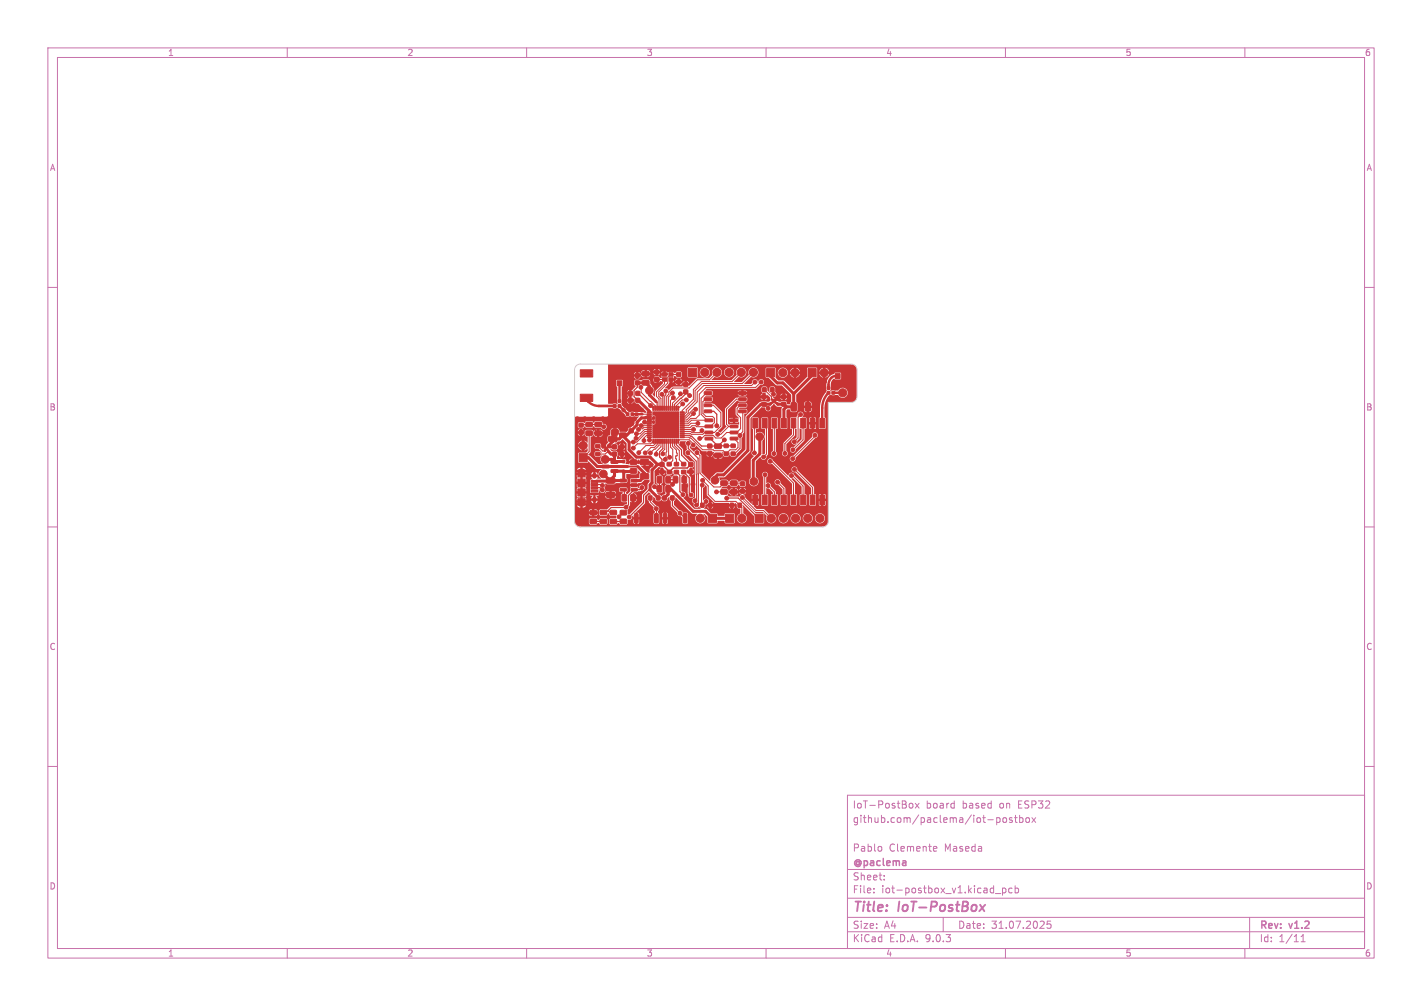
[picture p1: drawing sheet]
<svg xmlns="http://www.w3.org/2000/svg" width="297mm" height="210mm" viewBox="0 0 297 210" stroke-linecap="round" stroke-linejoin="round" font-family="sans-serif">
<defs><g id="words">
<g font-size="2.8" fill="#c872ab">
<text x="178" y="190.9">Title:</text>
<text x="187.7" y="190.9">IoT-PostBox</text>
</g>
<g font-size="2.1" fill="#c872ab">
<text x="178" y="172">github.com/paclema/iot-postbox</text>
<text x="178" y="169">IoT-PostBox</text>
<text x="193.4" y="169">board</text>
<text x="201" y="169">based</text>
<text x="208.9" y="169">on</text>
<text x="212.9" y="169">ESP32</text>
<text x="178" y="178">Pablo</text>
<text x="185.7" y="178">Clemente</text>
<text x="197.3" y="178">Maseda</text>
<text x="178" y="184">Sheet:</text>
<text x="178" y="181.2">@paclema</text>
<text x="178" y="186.7">File:</text>
<text x="184.1" y="186.7">iot-postbox_v1.kicad_pcb</text>
<text x="178" y="196.9">KiCad</text>
<text x="178" y="194.1">Size:</text>
<text x="184.7" y="194.1">A4</text>
<text x="185.7" y="196.9">E.D.A.</text>
<text x="193.3" y="196.9">9.0.3</text>
<text x="200" y="194.1">Date:</text>
<text x="207" y="194.1">31.07.2025</text>
<text x="263" y="194.3">Rev:</text>
<text x="263" y="196.9">Id:</text>
<text x="267.1" y="196.9">1/11</text>
<text x="269.4" y="194.3">v1.2</text>
</g>
<g font-size="1.8" fill="#c872ab">
<text x="35" y="11.9">1</text>
<text x="85" y="11.9">2</text>
<text x="135" y="11.9">3</text>
<text x="185" y="11.9">4</text>
<text x="235" y="11.9">5</text>
<text x="285" y="11.9">6</text>
<text x="10.3" y="35.9">A</text>
<text x="285.4" y="35.9">A</text>
<text x="10.3" y="85.9">B</text>
<text x="285.3" y="85.9">B</text>
<text x="10.3" y="135.9">C</text>
<text x="285.3" y="135.9">C</text>
<text x="10.3" y="185.9">D</text>
<text x="285.3" y="185.9">D</text>
<text x="35" y="199.9">1</text>
<text x="85" y="199.9">2</text>
<text x="135" y="199.9">3</text>
<text x="185" y="199.9">4</text>
<text x="235" y="199.9">5</text>
<text x="285" y="199.9">6</text>
</g>
</g></defs>
<g fill="none" stroke="#c872ab" stroke-width=".21">
<path d="M10 10h277v190h-277zM12 12h273v186h-273zM60 10v2M110 10v2M160 10v2M210 10v2M260 10v2M10 60h2M285 60h2M10 110h2M285 110h2M10 160h2"/>
<path d="M177 166h108v32h-108zM183.9 176.7l.3 .3v.4l-.3 .3M190.2 167.7l.3 .1 .2 .2-.1 .6-.4 .1M191.2 167.7l.8 1M192 167.7l-.8 1M195.2 176.7l.4 .1 .1 .3-.7 .1M195.6 177.6l-.4 .1M208.2 170.8l.4-.1 .3 .3-.2 .6h-.5M209.6 170.8l.4-.1 .2 .3v.4l-.2 .3-.4-.1-.1-.2zM211.4 170.8l-.4-.1-.2 .2 .1 .2 .5 .2v.3h-.6M211.9 170.7h.6M212.1 170.2v1.3l.4 .2"/>
<path d="M213 170.8l.4-.1 .3 .3-.2 .6h-.5M213 170.2v1.5M214.4 170.8l.3-.1 .3 .3v.4l-.3 .3-.3-.1-.2-.2zM215.5 170.7l.8 1M216.3 170.7l-.8 1M285 160h2M60 198v2M110 198v2M160 198v2M177 194.5h108M177 191.5h108M177 187.5h108"/>
<path d="M177 181.5h108M182.5 186.3v.1M182.5 185.5v.1M184.7 183.6v.1M184.7 182.8v.1M197 191.5v3M207.9 186.5h1.1M209.4 185.4v1.5M209.4 185.5l.4-.1 .3 .3-.1 .6h-.6M210 198v2M211.4 185.5l-.4-.1-.3 .3 .1 .6h.6M212 185.5l.5-.1 .2 .3-.1 .6h-.6"/>
<path d="M212 184.9v1.5M219.5 192.3h-.8v.7l.2-.1h.5l.1 .3v.5l-.3 .1-.5-.1M260 198v2M261 191.5v6.5M271.7 196.6h.9M271.7 195.5l.5-.4v1.5"/>
</g>
<path d="M204.7 188.9l.9 1.3M205.8 188.9l-1.3 1.3" fill="none" stroke="#c872ab" stroke-width=".4"/>
<g fill="#c83434" stroke="#c83434" stroke-width=".21">
<path d="M150.6 102.2h1.2l.1 .2v.6l-.2 .2h-1l-.2-.3z"/>
<path d="M150.6 100.4h1.2l.1 .2v.6l-.2 .2h-1l-.2-.3z"/>
<path d="M161 80.9h.6v.9h-.6z"/>
<path d="M159.3 80.9h.7v.9h-.7z"/>
<path d="M123.5 100.3h1.3v.4h-1.3z"/>
<path d="M123.5 101h1.3v.4h-1.3z"/>
<path d="M123.5 101.6h1.3v.4h-1.3z"/>
<path d="M123.5 102.3h1.3v.4h-1.3z"/>
<path d="M123.5 102.9h1.3v.4h-1.3z"/>
<path d="M120.7 98.3h1.5v1.2h-1.5z"/>
<path d="M120.7 100.1h1.5v1.5h-1.5z"/>
<path d="M120.7 102.1h1.5v1.5h-1.5z"/>
<path d="M120.7 104.1h1.5v1.2h-1.5z"/>
<path d="M152.7 92.7h.8v.7h-.8z"/>
<path d="M152.7 94.4h.8v.7h-.8z"/>
<path d="M151.6 107.4h1.6v1.7h-1.6z"/>
<path d="M135.2 86h.8v.1l-.8 .1z"/>
<path d="M135.2 86.4h.8v.1l-.8 .1z"/>
<path d="M135.2 86.8h.8v.1l-.8 .1z"/>
<path d="M135.2 87.2h.8v.1l-.8 .1z"/>
<path d="M135.2 87.6h.8v.1l-.8 .1z"/>
<path d="M135.2 88h.8v.1l-.8 .1z"/>
<path d="M135.2 88.4h.8v.1l-.8 .1z"/>
<path d="M135.2 88.8h.8v.1l-.8 .1z"/>
<path d="M135.2 89.2h.8v.1l-.8 .1z"/>
<path d="M135.2 89.6h.8v.1l-.8 .1z"/>
<path d="M135.2 90h.8v.1l-.8 .1z"/>
<path d="M135.2 90.4h.8v.1l-.8 .1z"/>
<path d="M135.2 90.8h.8v.1l-.8 .1z"/>
<path d="M135.2 91.2h.8v.1l-.8 .1z"/>
<path d="M136.4 91.7h.2l-.1 .8h-.2z"/>
<path d="M136.8 91.7h.2l-.1 .8h-.2z"/>
<path d="M137.2 91.7h.2l-.1 .8h-.2z"/>
<path d="M137.6 91.7h.2l-.1 .8h-.2z"/>
<path d="M138 91.7h.2l-.1 .8h-.2z"/>
<path d="M138.4 91.7h.2l-.1 .8h-.2z"/>
<path d="M138.8 91.7h.2l-.1 .8h-.2z"/>
<path d="M139.2 91.7h.2l-.1 .8h-.2z"/>
<path d="M139.6 91.7h.2l-.1 .8h-.2z"/>
<path d="M140 91.7h.2l-.1 .8h-.2z"/>
<path d="M140.4 91.7h.2l-.1 .8h-.2z"/>
<path d="M140.8 91.7h.2l-.1 .8h-.2z"/>
<path d="M141.2 91.7h.2l-.1 .8h-.2z"/>
<path d="M141.6 91.7h.2l-.1 .8h-.2z"/>
<path d="M142.1 91.2h.8v.1l-.8 .1z"/>
<path d="M142.1 90.8h.8v.1l-.8 .1z"/>
<path d="M142.1 90.4h.8v.1l-.8 .1z"/>
<path d="M142.1 90h.8v.1l-.8 .1z"/>
<path d="M142.1 89.6h.8v.1l-.8 .1z"/>
<path d="M142.1 89.2h.8v.1l-.8 .1z"/>
<path d="M142.1 88.8h.8v.1l-.8 .1z"/>
<path d="M142.1 88.4h.8v.1l-.8 .1z"/>
<path d="M142.1 88h.8v.1l-.8 .1z"/>
<path d="M142.1 87.6h.8v.1l-.8 .1z"/>
<path d="M142.1 87.2h.8v.1l-.8 .1z"/>
<path d="M142.1 86.8h.8v.1l-.8 .1z"/>
<path d="M142.1 86.4h.8v.1l-.8 .1z"/>
<path d="M142.1 86h.8v.1l-.8 .1z"/>
<path d="M141.6 84.8l.2 .1-.1 .8-.2-.1z"/>
<path d="M141.2 84.8l.2 .1-.1 .8-.2-.1z"/>
<path d="M140.8 84.8l.2 .1-.1 .8-.2-.1z"/>
<path d="M140.4 84.8l.2 .1-.1 .8-.2-.1z"/>
<path d="M140 84.8l.2 .1-.1 .8-.2-.1z"/>
<path d="M139.6 84.8l.2 .1-.1 .8-.2-.1z"/>
<path d="M139.2 84.8l.2 .1-.1 .8-.2-.1z"/>
<path d="M138.8 84.8l.2 .1-.1 .8-.2-.1z"/>
<path d="M138.4 84.8l.2 .1-.1 .8-.2-.1z"/>
<path d="M138 84.8l.2 .1-.1 .8-.2-.1z"/>
<path d="M137.6 84.8l.2 .1-.1 .8-.2-.1z"/>
<path d="M137.2 84.8l.2 .1-.1 .8-.2-.1z"/>
<path d="M136.8 84.8l.2 .1-.1 .8-.2-.1z"/>
<path d="M136.4 84.8l.2 .1-.1 .8-.2-.1z"/>
<path d="M137 86.6h4.1v4.1h-4.1z"/>
<path d="M124.3 88.2l1.2-.1 .1 .2v.7l-.2 .1h-1l-.2-.2z"/>
<path d="M124.3 90l1.2-.1 .1 .3v.6l-.2 .1h-1l-.2-.2z"/>
<path d="M157.2 103.4h1v2h-1z"/>
<path d="M159.2 103.4h1v2h-1z"/>
<path d="M161.2 103.4h1v2h-1z"/>
<path d="M163.2 103.4h1v2h-1z"/>
<path d="M165.2 103.4h1v2h-1z"/>
<path d="M167.2 103.4h1v2h-1z"/>
<path d="M169.2 103.4h1v2h-1z"/>
<path d="M171.2 103.4h1v2h-1z"/>
<path d="M171.2 87.4h1v2h-1z"/>
<path d="M169.2 87.4h1v2h-1z"/>
<path d="M167.2 87.4h1v2h-1z"/>
<path d="M165.2 87.4h1v2h-1z"/>
<path d="M163.2 87.4h1v2h-1z"/>
<path d="M161.2 87.4h1v2h-1z"/>
<path d="M159.2 87.4h1v2h-1z"/>
<path d="M157.2 87.4h1v2h-1z"/>
<path d="M147.8 92.7h.9v.8h-.9z"/>
<path d="M147.8 94.3h.9v.7h-.9z"/>
<path d="M137.9 96.6h.8v.7h-.8z"/>
<path d="M137.9 98.1h.8v.8h-.8z"/>
<path d="M128 94.4h.7v.8h-.7z"/>
<path d="M129.5 94.4h.8v.8h-.8z"/>
<path d="M157.7 107.4h1.7v1.7h-1.7z"/>
<path d="M132.8 83.2h.8v.8h-.8z"/>
<path d="M131.3 83.2h.7v.8h-.7z"/>
<path d="M131.8 102l1.2-.1 .1 .5-1.2 .1z"/>
<path d="M131.8 101h1.2l.1 .5-1.2 .1z"/>
<path d="M131.8 100.1l1.2-.1 .1 .5-1.2 .1z"/>
<path d="M129.6 100.1l1.1-.1 .1 .5-1.2 .1z"/>
<path d="M129.6 102l1.1-.1 .1 .5-1.2 .1z"/>
<path d="M140.9 96.6h.8v.6h-.8z"/>
<path d="M140.9 98.2h.8v.7h-.8z"/>
<path d="M165.3 84.1l.8-.1 .2 .2v1.4l-.1 .2h-.7l-.3-.1z"/>
<path d="M168.2 84.1l.8-.1 .3 .2v1.4l-.2 .2h-.7l-.2-.1z"/>
<path d="M130 103.3l.7-.1 .2 .2v1l-.1 .2h-.7l-.2-.1z"/>
<path d="M131.8 103.3l.7-.1 .2 .2v1l-.1 .2h-.6l-.3-.1z"/>
<path d="M160.1 77h1.7v1.7h-1.7z"/>
<path d="M129.6 106.6l1.1-.1 .2 .3v.6l-.3 .1h-.9l-.2-.2z"/>
<path d="M129.6 108.4l1.1-.1 .2 .3v.6l-.3 .2-.9-.1-.2-.2z"/>
<path d="M159.2 84h.8v.8h-.8z"/>
<path d="M159.2 82.5h.8v.7h-.8z"/>
<path d="M133.8 98.9h1.6l.1 .2v.7l-.2 .2h-1.4l-.2-.2z"/>
<path d="M133.8 96l1.6-.1 .1 .3v.7l-.2 .2-1.4-.1-.2-.2z"/>
<path d="M129.5 90.4h1.2l.1 .2v.6l-.2 .2-1.1-.1-.1-.2z"/>
<path d="M129.5 88.5h1.2l.1 .2v.6l-.2 .2-1.1-.1-.1-.2z"/>
<path d="M154.3 85.6h1.5l.1 .5-1.5 .1z"/>
<path d="M154.3 84.3h1.5l.1 .5-1.5 .1z"/>
<path d="M154.3 83.1l1.5-.1 .1 .5-1.5 .1z"/>
<path d="M154.3 81.8h1.5l.1 .5h-1.5z"/>
<path d="M147.1 81.8h1.5l.1 .5h-1.5z"/>
<path d="M147.1 83.1l1.5-.1 .1 .5-1.5 .1z"/>
<path d="M147.1 84.3h1.5l.1 .5-1.5 .1z"/>
<path d="M147.1 85.6h1.5l.1 .5-1.5 .1z"/>
<path d="M130.9 86.2h.4v.5h-.4z"/>
<path d="M131.8 86.2h.5v.5h-.5z"/>
<path d="M147.9 107.4h1.8v1.7h-1.8z"/>
<path d="M121.2 82.3h2.6v1.5h-2.6z"/>
<path d="M121.2 77.2h2.6v1.5h-2.6z"/>
<path d="M120.9 94.7h1.7v1.7h-1.7z"/>
<path d="M127.2 91.1h1.5l.2 .2v.8l-.3 .1h-1.4l-.1-.2z"/>
<path d="M127.2 88.2l1.5-.1 .2 .3v.7l-.3 .2-1.4-.1-.1-.2z"/>
<path d="M142.8 81.4h.8v.8h-.8z"/>
<path d="M142.8 79.9h.8v.7h-.8z"/>
<path d="M131.7 97.9l1.2-.1 .1 .2v.7l-.2 .1h-1l-.2-.2z"/>
<path d="M131.7 96h1.2l.1 .2v.6l-.2 .2h-1l-.2-.3z"/>
<path d="M151.3 92.7h.8v.7h-.8z"/>
<path d="M151.3 94.4h.8v.7h-.8z"/>
<path d="M127.7 98.1h1.3l.1 .4-1.4 .1z"/>
<path d="M127.7 96.2h1.3l.1 .4-1.4 .1z"/>
<path d="M125.8 97.1h1.3l.1 .5-1.4 .1z"/>
<path d="M139.1 101.4h.7l.2 .1 .1 1-.2 .2-.6 .1-.2-.2z"/>
<path d="M137.3 101.4h.7l.2 .1v1l-.1 .2-.6 .1-.3-.2z"/>
<path d="M121 88.4h.8v.7h-.8z"/>
<path d="M121 89.9h.8v.8h-.8z"/>
<path d="M146.4 105.1h.6v.8h-.6z"/>
<path d="M148 105.1h.7v.8h-.7z"/>
<path d="M168.8 77h1.7v1.7h-1.7z"/>
<path d="M161.8 84.1l.4-.2v.3h-.4z"/>
<path d="M161.8 83.3h.4v.2h-.2z"/>
<path d="M161 83.3h.4v.1l-.4 .1z"/>
<path d="M161 83.9h.3l.1 .3h-.4z"/>
<path d="M161.3 83.7l.3-.3 .4 .3-.4 .4z"/>
<path d="M128.1 84.5h.6v.5h-.6z"/>
<path d="M129.1 84.5h.6v.5h-.6z"/>
<path d="M129.1 83.5h.6v.5h-.6z"/>
<path d="M124.4 94.4h.9v.7h-.9z"/>
<path d="M124.4 92.8h.9v.7h-.9z"/>
<path d="M137.3 99.5h.7l.2 .1v1l-.1 .2-.6 .1-.3-.2z"/>
<path d="M139.1 99.5h.7l.2 .1 .1 1-.2 .2-.6 .1-.2-.2z"/>
<path d="M136.8 77.3h.8v.8h-.8z"/>
<path d="M136.8 78.8h.8v.8h-.8z"/>
<path d="M122.4 90l1.2-.1 .1 .3v.6l-.2 .1h-1l-.2-.2z"/>
<path d="M122.4 88.2l1.2-.1 .1 .2v.7l-.2 .1h-1l-.2-.2z"/>
<path d="M154.7 100.6h.8v.8h-.8z"/>
<path d="M154.7 102.2h.8v.7h-.8z"/>
<path d="M125.4 108.5l1.1-.1 .2 .2v.6l-.2 .2-1-.1-.2-.2z"/>
<path d="M125.4 106.6l1.1-.1 .2 .2v.6l-.2 .2h-1l-.2-.3z"/>
<path d="M140.7 99.5h.7l.2 .1v1l-.2 .2-.6 .1-.2-.2z"/>
<path d="M142.5 99.5h.7l.2 .1v1l-.1 .2-.6 .1-.3-.2z"/>
<path d="M143.8 76.9h1.7v1.7h-1.7z"/>
<path d="M132.8 81.7h.8v.8h-.8z"/>
<path d="M131.3 81.7h.7v.8h-.7z"/>
<path d="M152.5 91.3h1.5l.1 .5h-1.5z"/>
<path d="M152.5 90h1.5l.1 .5-1.5 .1z"/>
<path d="M152.5 88.8l1.5-.1 .1 .5-1.5 .1z"/>
<path d="M152.5 87.5h1.5l.1 .5h-1.5z"/>
<path d="M147.3 87.5h1.5l.1 .5h-1.6z"/>
<path d="M147.3 88.8l1.5-.1 .1 .5-1.6 .1z"/>
<path d="M147.3 90h1.5l.1 .5-1.6 .1z"/>
<path d="M147.3 91.3h1.5l.1 .5h-1.6z"/>
<path d="M134.2 79.5l1.2-.1 .2 .3v.6l-.3 .1h-1l-.2-.2z"/>
<path d="M134.2 77.6l1.2-.1 .2 .3v.6l-.3 .1h-1l-.2-.2z"/>
<path d="M126.7 99.8h1.6l.1 .2v.7l-.2 .2h-1.4l-.2-.2z"/>
<path d="M126.7 102.8l1.6-.1 .1 .3v.7l-.2 .2-1.4-.1-.2-.2z"/>
<path d="M138.4 103.5h.7v.9h-.7z"/>
<path d="M140.1 103.5h.7v.9h-.7z"/>
<path d="M138.6 107.3l.5-.1 .2 .1v1.7l-.1 .2-.7-.1z"/>
<path d="M142.8 107.3l.5-.1 .2 .1v1.7l-.1 .2-.7-.1z"/>
<path d="M152.6 100.4h1.2l.2 .2v.6l-.3 .2h-1l-.1-.3z"/>
<path d="M152.6 102.2h1.2l.2 .2v.6l-.3 .2h-1l-.1-.3z"/>
<path d="M139.7 77.8h.9v.8h-.9z"/>
<path d="M138.4 77.8h.8v.8h-.8z"/>
<path d="M138.4 78.9h.8v.7h-.8z"/>
<path d="M139.7 78.9h.9v.7h-.9z"/>
<path d="M131.4 89.6h.8v.7h-.8z"/>
<path d="M131.4 88h.8v.8h-.8z"/>
<path d="M141.4 79.3h.8v.8h-.8z"/>
<path d="M141.4 77.8h.8v.8h-.8z"/>
<path d="M149.3 92.7h1.2l.2 .2v.6l-.3 .2-1-.1-.2-.2z"/>
<path d="M149.3 94.6h1.2l.2 .2v.6l-.3 .2-1-.1-.2-.2z"/>
<path d="M132.6 107.3l.5-.1 .2 .1v1.7l-.1 .2-.7-.1z"/>
<path d="M136.8 107.3l.5-.1 .2 .1v1.7l-.1 .2-.7-.1z"/>
<path d="M139.4 96.6h.8v.6h-.8z"/>
<path d="M139.4 98.2h.8v.7h-.8z"/>
<path d="M127.5 106.6l1.1-.1 .2 .2v.6l-.2 .2h-1l-.2-.3z"/>
<path d="M127.5 108.5l1.1-.1 .2 .2v.6l-.2 .2-1-.1-.2-.2z"/>
<path d="M163.3 84h.8v.8h-.8z"/>
<path d="M163.3 82.5h.8v.7h-.8z"/>
<path d="M143.9 96.6h.8v.7h-.8z"/>
<path d="M143.9 98.1h.8v.8h-.8z"/>
<path d="M172.8 80.7h.5v.6h-.5z"/>
<path d="M172.8 81.7h.5v.6h-.5z"/>
<path d="M173.8 81.7h.5v.6h-.5z"/>
<path d="M154.2 105.1h.6v.8h-.6z"/>
<path d="M152.5 105.1h.7v.8h-.7z"/>
<path d="M174.5 78h1v1h-1z"/>
<path d="M175.4 76.5h2.2v1.1h-2.2z"/>
<path d="M177.5 78h1v1h-1z"/>
<path d="M175.4 79.5h2.2v1h-2.2z"/>
<path d="M128 92.9h.7v.8h-.7z"/>
<path d="M129.5 92.9h.8v.8h-.8z"/>
<path d="M137.1 103.5h.7v.9h-.7z"/>
<path d="M135.5 103.5h.7v.9h-.7z"/>
<path d="M123.3 108.4l1.1-.1 .2 .3v.6l-.3 .2-.9-.1-.2-.2z"/>
<path d="M123.3 106.6l1.1-.1 .2 .3v.6l-.3 .1h-.9l-.2-.2z"/>
<path d="M132.7 79.5h.8v.8h-.8z"/>
<path d="M132.7 78h.8v.8h-.8z"/>
<path d="M129.2 86.2l.4-.3 .3 .5-.4 .3-.3-.4z"/>
<path d="M130.1 85.3l.2-.1 .3 .4-.3 .4-.4-.4z"/>
<path d="M130.1 96h.4v.6h-.4z"/>
<path d="M130.1 98.1h.4v.6h-.4z"/>
<path d="M132.7 86.2h.5v.5h-.5z"/>
<path d="M132.7 85.3h.5v.4h-.5z"/>
<path d="M128.9 79.5h1v1h-1z"/>
<path d="M127.4 77.4h1v2.2h-1z"/>
<path d="M128.9 76.5h1v1h-1z"/>
<path d="M130.3 77.4h1.1v2.2h-1.1z"/>
<path d="M142.4 96.6h.8v.6h-.8z"/>
<path d="M142.4 98.2h.8v.7h-.8z"/>
<path d="M126.8 93.1h.3v.4l-.3-.2z"/>
<path d="M126.2 93.1h.2l-.1 .4h-.1z"/>
<path d="M126.2 93.9l.2 .1v.3h-.2z"/>
<path d="M127 93.9h.1v.4h-.3z"/>
<path d="M126.6 93.3l.4 .4-.4 .3-.3-.3z"/>
<circle cx="154.9" cy="108.2" r=".85"/>
<circle cx="137.5" cy="87.9" r=".3"/>
<circle cx="137.5" cy="89.4" r=".3"/>
<circle cx="138.3" cy="87.2" r=".3"/>
<circle cx="138.3" cy="88.7" r=".3"/>
<circle cx="138.3" cy="90.2" r=".3"/>
<circle cx="139.1" cy="87.9" r=".3"/>
<circle cx="139.1" cy="89.4" r=".3"/>
<circle cx="139.8" cy="87.2" r=".3"/>
<circle cx="139.8" cy="88.7" r=".3"/>
<circle cx="139.8" cy="90.2" r=".3"/>
<circle cx="140.5" cy="87.9" r=".3"/>
<circle cx="140.5" cy="89.4" r=".3"/>
<circle cx="161.1" cy="108.2" r=".85"/>
<circle cx="163.6" cy="108.2" r=".85"/>
<circle cx="166.2" cy="108.2" r=".85"/>
<circle cx="168.7" cy="108.2" r=".85"/>
<circle cx="171.2" cy="108.2" r=".85"/>
<circle cx="176" cy="82" r=".85"/>
<circle cx="163.5" cy="77.8" r=".85"/>
<circle cx="166" cy="77.8" r=".85"/>
<circle cx="146.3" cy="108.2" r=".85"/>
<circle cx="121.8" cy="93" r=".85"/>
<circle cx="172.2" cy="77.8" r=".85"/>
<circle cx="147.2" cy="77.7" r=".85"/>
<circle cx="149.7" cy="77.7" r=".85"/>
<circle cx="152.3" cy="77.7" r=".85"/>
<circle cx="154.8" cy="77.7" r=".85"/>
<circle cx="157.4" cy="77.7" r=".85"/>
<circle cx="174.4" cy="76.8" r=".4"/>
<circle cx="136.1" cy="78.7" r=".4"/>
<circle cx="128" cy="83.6" r=".4"/>
<circle cx="130.6" cy="84.6" r=".4"/>
<circle cx="140.1" cy="80.3" r=".4"/>
<circle cx="178.2" cy="80.6" r=".4"/>
<circle cx="137.3" cy="98.5" r=".4"/>
<circle cx="143.2" cy="101.4" r=".4"/>
<circle cx="136.1" cy="76.7" r=".4"/>
<circle cx="137.4" cy="80.3" r=".4"/>
<circle cx="141.6" cy="76.8" r=".4"/>
<circle cx="170.7" cy="85.7" r=".4"/>
<circle cx="144.7" cy="101.1" r=".4"/>
<circle cx="171.2" cy="82.7" r=".4"/>
<circle cx="136" cy="97.1" r=".4"/>
<circle cx="170.7" cy="84.7" r=".4"/>
<circle cx="120.6" cy="87.4" r=".4"/>
<circle cx="140.6" cy="76.8" r=".4"/>
<circle cx="130.6" cy="82.6" r=".4"/>
<circle cx="174.4" cy="81" r=".4"/>
<circle cx="128" cy="82.6" r=".4"/>
<circle cx="178.1" cy="76.8" r=".4"/>
<circle cx="128" cy="86" r=".4"/>
<circle cx="170.7" cy="86.7" r=".4"/>
<circle cx="129.4" cy="94" r=".4"/>
<circle cx="134" cy="85.6" r=".4"/>
<circle cx="171.8" cy="80.7" r=".4"/>
<circle cx="130.6" cy="80.6" r=".4"/>
<circle cx="142.9" cy="77.8" r=".4"/>
<circle cx="132.4" cy="84.6" r=".4"/>
<circle cx="177.8" cy="82.5" r=".4"/>
<circle cx="122.2" cy="87.4" r=".4"/>
<circle cx="177" cy="83.4" r=".4"/>
<circle cx="128" cy="80.6" r=".4"/>
<circle cx="138.6" cy="76.8" r=".4"/>
<circle cx="125.9" cy="87.4" r=".4"/>
<circle cx="130.6" cy="83.6" r=".4"/>
<circle cx="132.5" cy="87.5" r=".4"/>
<circle cx="130.6" cy="81.6" r=".4"/>
<circle cx="128" cy="81.6" r=".4"/>
<circle cx="130.6" cy="76.6" r=".4"/>
<circle cx="171.8" cy="81.7" r=".4"/>
<circle cx="128" cy="76.6" r=".4"/>
<circle cx="139.6" cy="76.8" r=".4"/>
<circle cx="124" cy="87.4" r=".4"/>
<circle cx="131.6" cy="85.3" r=".4"/>
<circle cx="177.6" cy="81.4" r=".4"/>
<circle cx="170.9" cy="83.7" r=".4"/>
<circle cx="129.1" cy="87.4" r=".4"/>
<circle cx="131.1" cy="95.3" r=".4"/>
<circle cx="172.2" cy="79.7" r=".4"/>
<circle cx="128" cy="87" r=".4"/>
<circle cx="127" cy="87.4" r=".4"/>
<circle cx="138.2" cy="82.3" r=".4"/>
<circle cx="128.4" cy="90.2" r=".8"/>
<circle cx="131.4" cy="107.9" r=".4"/>
<circle cx="135.6" cy="81.5" r=".8"/>
<circle cx="144" cy="82.6" r=".4"/>
<circle cx="149.7" cy="88.9" r=".4"/>
<circle cx="151.3" cy="91.8" r=".4"/>
<circle cx="142" cy="107.2" r=".4"/>
<circle cx="135.9" cy="84.7" r=".4"/>
<circle cx="145.5" cy="105.4" r=".4"/>
<circle cx="143.8" cy="92.5" r=".4"/>
<circle cx="151.8" cy="104" r=".4"/>
<circle cx="126" cy="98.9" r=".8"/>
<circle cx="149.6" cy="102.7" r=".4"/>
<circle cx="134.6" cy="88.1" r=".4"/>
<circle cx="126.1" cy="89.1" r=".4"/>
<circle cx="145.6" cy="94.5" r=".4"/>
<circle cx="136.5" cy="88.1" r=".3"/>
<circle cx="126.4" cy="95.9" r=".8"/>
<circle cx="149.3" cy="100.2" r=".8"/>
<circle cx="160.5" cy="85.3" r=".4"/>
<circle cx="125.8" cy="101.4" r=".4"/>
<circle cx="142.6" cy="103.3" r=".4"/>
<circle cx="144.3" cy="103.3" r=".4"/>
<circle cx="125.8" cy="102.3" r=".4"/>
<circle cx="140.6" cy="83" r=".4"/>
<circle cx="142.6" cy="84.3" r=".4"/>
<circle cx="143.3" cy="83.5" r=".4"/>
<circle cx="142.1" cy="82.2" r=".4"/>
<circle cx="139.9" cy="95.5" r=".4"/>
<circle cx="165.6" cy="95.8" r=".4"/>
<circle cx="170.2" cy="90.8" r=".4"/>
<circle cx="147.5" cy="104.7" r=".4"/>
<circle cx="133.4" cy="89.6" r=".4"/>
<circle cx="146.7" cy="101.3" r=".4"/>
<circle cx="146.8" cy="100.3" r=".4"/>
<circle cx="132.9" cy="90.5" r=".4"/>
<circle cx="133.9" cy="88.9" r=".4"/>
<circle cx="144.8" cy="92.9" r=".4"/>
<circle cx="165.9" cy="92.2" r=".4"/>
<circle cx="167.2" cy="86.5" r=".4"/>
<circle cx="154.6" cy="90.9" r=".4"/>
<circle cx="144.9" cy="89.7" r=".4"/>
<circle cx="155.1" cy="103.9" r=".4"/>
<circle cx="137.1" cy="106.2" r=".4"/>
<circle cx="145.1" cy="104.5" r=".4"/>
<circle cx="143.7" cy="94.5" r=".4"/>
<circle cx="136.5" cy="87.3" r=".3"/>
<circle cx="134" cy="101.8" r=".4"/>
<circle cx="130.8" cy="105.9" r=".4"/>
<circle cx="136.7" cy="101.6" r=".4"/>
<circle cx="161.6" cy="94.7" r=".4"/>
<circle cx="132.8" cy="91.5" r=".4"/>
<circle cx="132.3" cy="92.3" r=".4"/>
<circle cx="159.5" cy="95.4" r=".4"/>
<circle cx="157.6" cy="94.6" r=".4"/>
<circle cx="134.5" cy="92" r=".4"/>
<circle cx="165.6" cy="93.9" r=".4"/>
<circle cx="135.7" cy="91.9" r=".4"/>
<circle cx="132.3" cy="93.5" r=".4"/>
<circle cx="160.9" cy="96.3" r=".4"/>
<circle cx="160.4" cy="101.4" r=".4"/>
<circle cx="133.4" cy="94.5" r=".4"/>
<circle cx="162.4" cy="100.7" r=".4"/>
<circle cx="134.8" cy="94.5" r=".4"/>
<circle cx="159.8" cy="99.1" r=".4"/>
<circle cx="135.8" cy="94.5" r=".4"/>
<circle cx="165.3" cy="99.3" r=".4"/>
<circle cx="137.1" cy="94.8" r=".4"/>
<circle cx="138.5" cy="94.7" r=".4"/>
<circle cx="163.9" cy="94.7" r=".4"/>
<circle cx="138.9" cy="95.9" r=".4"/>
<circle cx="165.9" cy="98" r=".4"/>
<circle cx="149.9" cy="90.7" r=".4"/>
<circle cx="146.6" cy="89.9" r=".4"/>
<circle cx="145.8" cy="88.4" r=".4"/>
<circle cx="146.1" cy="91.5" r=".4"/>
<circle cx="140.5" cy="82" r=".4"/>
<circle cx="133.9" cy="80.8" r=".4"/>
<circle cx="139.1" cy="81.6" r=".4"/>
<circle cx="159" cy="79.8" r=".4"/>
<circle cx="144.8" cy="86.3" r=".4"/>
<circle cx="145.3" cy="85.4" r=".4"/>
<circle cx="157.7" cy="79.8" r=".4"/>
<circle cx="158.7" cy="91.2" r=".8"/>
<circle cx="157.4" cy="100.5" r=".8"/>
<circle cx="129.3" cy="107.9" r=".4"/>
<circle cx="140.5" cy="101.1" r=".4"/>
<circle cx="161.6" cy="82.3" r=".4"/>
</g>
<path d="M121.1 98.3h.7M121.1 105.3h.7" fill="none" stroke="#c83434" stroke-width=".89"/>
<path d="M124.2 99.2v.3M124.2 104.2v.3" fill="none" stroke="#c83434" stroke-width=".95"/>
<g fill="none" stroke="#c83434" stroke-width=".64">
<path d="M133.1 79.9h1.8l.7 .8v1.7l1.5 1.5M161 77.8v.8l1.3 1.3h1.2l2.3 2.3M169.6 77.8v.6l-3.8 3.8M121.8 95.6h1.1l1.8 1.8h6.4M126.4 95.9h1.4l.5 .5M127.1 94.3l.5 .5h.7v1.6M128.4 90.2l-.4 .5v1.5l-.9 .8 .3 .3h.9M129.9 93.3v1.5M130.1 90.9v.1l1.3 1.3v1.6l1.5 1.5h2.9l1.5 1.5h1M130.1 90.9l-.8 .7h-1.3M130.3 98.4l-.1 1.9h-2.8l-1.4-1.4M130.3 98.4l-2-.1v1l-.8 .8v.2"/>
<path d="M130.3 96.3l-2 .1M131.8 88.4h-1.1l-.6 .6-.2-.3h-1.9M132.3 96.5h2.3M132.3 98.3l-.1 .1h-1.9M133.2 97.4l1.4 1.4v.6l-.9 .9h-1.3M133.2 83.6h.2l2.2 2.2M134.9 87.1l-.1 .1h-.8l-.9 .9v.6l-2.2 2.2h-.8M135.6 85.8h.1M137.4 96.9l-1.2 1.2v2.7l-.4 .4v1.1l1.7 1.7M158.7 91.2h.1M158.7 91.2v3.5l-1.4 1.4v4.3l.1 .1M161 84.2l-.2 .2h-1.9l-2.7 2.7v7l-5.1 5h-1.3l-.5 .5v.7"/>
<path d="M162.3 84.2l.1 .2h1.3l.5 .5M164.2 84.9l-.5 .5v3M165.8 82.2v2.7h-1.6M124.6 100.4h2.8M138.8 104l.8-.8v-1.1h.5l4.7 4.6h2.5l1.5 1.5h3.6"/>
</g>
<g fill="none" stroke="#c83434" stroke-width=".25">
<path d="M133.1 79.9v.9l-.7 .7v1.3l.8 .8M137.2 79.2h1.6M140.1 78.2h1.7M121.4 90.3l.8-.8h1.8l.9 .9M124.9 88.6l-3.5 .1M133.2 82.1h.2M133.3 82.1l3.1 3.1M135.6 86.9h-.5l-.2 .2 .2 .2h.5M135.9 84.7h.1M136.4 85.2h.1M137.1 83.9l.1 .2v1.1M138.2 82.3l.3 .2v2.7"/>
<path d="M138.5 92.1v1.5l-.7 .7v1.1l.5 .5v1M141.2 92.1v.7l1.2 1.1v1.1l1.9 1.9M141.3 98.5l.7 .8v3.3l.6 .7M142.5 90.9h1.5l.5 .2 2 2h3.4M142.8 98.5l1.2 1.2v3.3l.3 .3M143.8 92.5v1.1l2 2.1 .1 9.4-.4 .3M144 82.6l-.8-.8v.4l-2.3 2.3v.7M144 82.6h.1M147.9 85.9h1.2l.6 .6v2.4M148.1 91.6h.3l1.6 1.6M151.3 91.8l-1.3 1.4M153.1 93.1l-3.1 .1"/>
<path d="M123.9 108.8l2.1 .1M124.2 101.2h1.4l.2 .1M124.2 101.8h1.1l.5 .5M127 106.6l.4 .4h.7M130.2 102.2l.2 .3v1.4M130.2 108.8l-2.1 .1M130.2 107l-.9 .9M131.7 107.7h.1M134 101.8l-.4 .4h-1.2l-1.1 1.2v2l-.6 .5h-3l-1.1 1.1h-.6M135.8 102.3h-.3l-1.1 1.1v1.5l-3 3M137.5 104h1.3M137.7 100.2v1.9h-.6l-.4-.5"/>
<path d="M139.6 100.2h1.5M140.4 104v1.5l2.7 2.7M142 107.2h.1M142.6 103.3h.1M151.8 104h2.4l4.4 4.2"/>
</g>
<path d="M138.3 96.9l1.5 1.6 .8-.8h2.9l.8-.8" fill="none" stroke="#c83434" stroke-width=".3"/>
<g fill="none" stroke="#c83434" stroke-width=".21">
<path d="M138.8 79.2v.9l-1.7 1.7v1l.5 .5v1.9M140.1 78.2l-.6 .5v1.3l-1.9 1.8v.9l.4 .5v2M149.7 77.7l-1.5 1.6h-2.6l-1.7 1.7h-3.4l-.8 .8v.5l-.4 .5v2.4M154.8 77.7l-1.9 2h-6.4l-1.7 1.6v2.1l-2.3 2.3v.4M157.4 77.7l-2.4 2.4h-8.3l-1.5 1.5v2.1l-1.9 1.8v.6l-.3 .4h-.5M157.7 79.8l-.7 .7h-10l-1.4 1.4v2l-1.9 1.9v.5l-.6 .6h-.6M159 79.8l-1.2 1.1h-10.3l-1.4 1.4v4.3l-.8 .8h-1l-.8 .7h-1M121.8 95.5v.1M123.1 90.1v4.2l-1.3 1.2M124.9 93.1l1 1h.4M124.9 88.6h.5l.5 .5h.2M127 94.1l-.6 .7h-1.5"/>
<path d="M133.9 80.8v1.1l2.9 2.8v.5M134 88.9h1.6M134.2 86.5h1.4M134.6 88.1l.4 .4h.6M135.6 88.1h.9M135.6 90.9h-.5l-.6 .5v.6M135.6 89.3h-1.2l-.2 .2h-.7l-.1 .1M135.6 89.7h-1l-.9 .8h-.8M135.6 90.1h-.9l-1.4 1.4h-.5M135.6 90.5h-.8l-1.8 1.8h-.7M135.6 91.3l.1 .6M136.4 92.1l-.5 .6h-2.8l-.8 .8"/>
<path d="M136.5 88.1h.1M136.5 87.3l-.4 .4h-.5M136.8 92.1v.6l-.3 .3h-1.6l-1.5 1.5M137.2 92.1v.8l-.5 .5h-.7l-1.2 1.1M137.6 92.1v.9l-1.8 1.5M138 92.1v1.2l-.9 1v.5M138.8 85.2h.1M138.9 92.1v1.7l-.5 .5 .1 .4M139.1 81.6v.8l-.3 .3v2.5M139.3 92.1v2.2l-.2 .1v1.3l-.2 .2M139.7 92.1v3.2l.2 .2M140.1 92.1v1.3l.4 .4v2.4l-.7 .7"/>
<path d="M140.5 92.1v1l.8 .9v.5l.1 .1v.5l-.3 .1 .2 1.7M140.5 82l-.8 .9v2.3M140.6 83h.1M140.6 83l-.5 .6v1.6M140.9 92.1v.9l1 1v2l.9 .9M141.6 85.2h.1M141.6 92.1l.4-.3h2l.8 .8v.3M142.1 82.2v.3l-1.6 1.7v1M142.5 89.7h2.3M142.5 91.3h1.4l.4 .1 2.4 2.5 4.3 .2 .7 .6 .8-.8h1.2l.4-.5v-1l-.8-.8M142.6 84.3l-.9 .9M143.3 83.5h-.8l-1.3 1.2v.5"/>
<path d="M143.7 94.5l1.7 1.8 .1 7.9-.4 .3M144.8 86.3l-1.4 1.4h-.9M144.8 89.7h.1M145.3 85.4h-.5l-1.6 1.9h-.7M145.6 94.5l.6 .6v3.7l2.9 2.9h1.3l.8-.8h3.8l.1 .1M145.8 88.4h-1.5l-.5 .5h-1.3M146.6 89.9l-.4 .4h-1.7l-.2-.2h-1.8M147.9 83.3h-.6l-.5 .6v2.4l.6 .6h1.4l.4 .4v.9l-.8 .8-.4 .1h-2.5l-.2-.2h-.8l-.4 .4h-1.6M147.9 84.6h1.1l1.6 1.6v2.8l-1.4 1.3h-2l-.4 .4h-2.4l-.2-.2h-1.7M147.9 82.1h-.4l-1.1 1v3.4l1.3 1.2M148 87.7h-3.6l-.7 .8h-1.2M152.2 89l-1.7 1.7h-.6"/>
<path d="M152.2 89h1.1M155.1 85.9v4.2l-.5 .6v2.9l-1.1 1.1h-.4M155.1 84.6h-.5l-.7 .6v1.2l.8 .8v2.3l-.8 .8h-2.1l-1.2 1.1h-1.1l-.6-.5h-1.7l-.6 .6h-.5M155.1 83.3h-1.3l-2.1 2.1v3.2l.5 .4M157.6 94.6h.1M157.7 88.4l-.1 .1v6.1M159.6 84.4l.9 .9M159.7 81.4l1.5 1.5v.5M159.7 88.4l.4 .3v6.1l-.6 .6M159.8 99.1l-.1 5.3M160.9 96.3h.3l4.5 4.6v3.5M161.3 81.4v.7l.2 .2"/>
<path d="M161.7 88.4l-.1 6.3M165.3 99.3h.2l2.2 2.2v2.9M165.7 88.4v2.4l-1.8 1.8v2.1M165.9 98h.1M165.9 98l3.8 3.8v2.6M167.2 86.5l-.5 .6v4.3l-.8 .8M167.7 88.4v3.4l-2.1 2.1M170.2 90.9v.2l-4.6 4.7M135.8 104v.8l1.3 1.2v2.2M139.6 100.2l.9 .9 .6-.6v-.3M146.7 101.3l-.2 .1v3.9l.2 .2 .8-.8M146.7 100.3l1.2 1.2v1.7l1.4 1.5h4.4l1.2 1.2v2.3"/>
<path d="M147.5 104.7h.1M149.7 102.7h1.5M149.7 102.7h.1M155.1 103.9l2.8 2.7h1.5l1.7 1.6M160.4 101.4l1.3 1.3v1.7M162.4 100.7l1.3 1.3v2.4"/>
</g>
<path d="M131.1 97.4h1.9M134.6 99v.4" fill="none" stroke="#c83434" stroke-width=".4"/>
<path d="M122.5 83.1l.3 .7M122.8 83.8h.1M122.8 83.8a3.2 3.2 0 0 0 2.3 .9M125 84.8h3.4M131.1 86.5h.1" fill="none" stroke="#c83434" stroke-width=".5"/>
<path d="M175 78.5h-.5a1.65 1.65 0 0 0-1.5 1.8v.7M129.4 80v3.8M129.4 84.8l1.7 1.7M132.1 86.5h2.1M173 82a4.5 4.5 0 0 0-1.3 3.2v3.2M174 82h2" fill="none" stroke="#c83434" stroke-width=".51"/>
<g fill="#c83434">
<path d="M127 76h51l.7 .4 .3 .6v5.8l-.2 .7-.8 .5h-5v24.8l-.2 .7-.5 .4-.5 .1h-50.6l-.5-.1-.6-.6-.1-.8h3v.8l.4 .3h1l.4-.4h.3l.4 .4 1.2-.1 .2-.3v-.7l-.4-.3h-1l-.4 .3h-.3l-.4-.4h-1l-.4 .4h-3v-1.2h3l.4 .4h1l.4-.4h-.7v.4h-.5v-.4h-3.6v-.6l4.8 .1a.49 .49 0 0 0-.7-.5v.5h-.5v-.5l-.4 .1-.2 .3h-3v-1.6h1.1l-.2 .2 .2 .3h-.6l.6 .3h.1v-.3h.5v.3h.4l.3-.3h-.6l.2-.3-.2-.2h.6h-2.4v-1h.5v.4h1.9v-.5l-.2-.1h-.5v.6h-.5v-.6l-1.2 .2v-.5h.5l.2 .2h1.5l.2-.2v-.3h.9l.1 .2h.4l-.3 .6h.4v.5h-.4l.1 .2 .3 .3v-.5l.2 .1 .3-.1v.5l.4-.5h-.4v-.5h.4l-.2-.4h1.8l.4 .3 1.4 .1 .3-.2 .1-.4h-.8v.6h-.5v-.6h-.9v.2l-1.9-.1 .4-.1 .1-.2h-.6v.7l-.2-.1-.3 .1 .1-.7h-1.6v-.2h-.7v.7h-.5v-.7h-.7v.5h-.5v-1.6h.5v.6h1.9l-.1-.7h-.6v.7h-.5v-.7l-1.2 .1v-.4h.5l.2 .2h1.5l.2-.2v-.5h-.7v.7h-.5v-.7h-.7v.5h-.5v-1.6h.5v.6h1.9l-.1-.7h-.6v.7h-.5v-.7l-1.2 .1v-.5h.5l.2 .2h1.5l.2-.2v-.3h-.7v.5h-.5v-.5h-.7v.3h-.5v-.9l2.4 .1-.6-.1 .2-.3-.2-.2h.6l-.6-.4h-.1v.4h-.5v-.4l-.6 .2-.1 .2h.6l-.2 .2 .2 .3h-1.1v-8h.7l.4 .3h.6l.3-.3-.4-.1v.4h-.5v-.4l-1.1 .1v-.6h2v-.2l-.4-.2v.4h-.5v-.4l-.2 .1-.2 .3h-.7v-1.5h.7v.6l.4 .3h.6l.4-.4 .4 .3h1.1l.4-.4 .4 .4h1.1a.64 .64 0 0 0 .8 .4 .64 .64 0 0 0 .4-.9 .64 .64 0 0 0-.9-.3v-.4l-.3-.2h-1.1l-.4 .4-.4-.4h-1.1l-.4 .4-.4-.2h-.6l-.4 .4h-.7v-1.5h7v-1.8l1.6 .1 .3-.2 .4 .2 1.6 1.7h.4l.3-.2 .3 .2 1.6-.1-.9 .9-.1 .7-.7 .8a.51 .51 0 0 0-.7 .6l-.3 .3h-1.3a1.04 1.04 0 0 0-1.3-1 1.04 1.04 0 0 0-.7 1.4v.2l-.4 .1-.2 .3v.8l.2 .3-.6 .9 .3 .3-.3 .3-.4-.3-.2 .3-.3-.4-.1-.6-.2-.3h-.8l-.3 .3 .1 .8 .8 .1 .6 .7-.2 .1-.3-.3-.8 .1-.2 .3 .1 .6 .2 .2h.7l.4-.3h.1a1.11 1.11 0 0 0 .2 1.7l-.9 .1-1.8-1.8-.3-.1 .5-.7v-3.1l.3-.1 .2-.4 .5 .4h.8a.49 .49 0 0 0 .6-.4h-.6v.4h-.5v-.4h-.8v-.6l1.9 .1-.1-.4-.2-.1h-.3v.5h-.5v-.5l-.4 .1-.3 .3-.4-.4-1.2 .1-.3 .3v.7l.3 .3 .3 .1v1.2l-.7-.4v.6h-.4v-.6l-.5 .2-.3 .6h.6v.5h-.6l.5 .6 .3 .1v-.6h.4v.6l.7-.4v.5l-.3 .4-1.6 .1v1.9l1.9 .1 .2-.3 1.5 1.5 1.3 .1a1.11 1.11 0 0 0-.1 2h-.8v-.3h-.4v-.5h.4l-.3-.5-.1 .4-.2-.1-.3 .1v-.5l-.3 .3-.1 .3h.4v.5h-.4l.3 .5h-.4l-.1 .2v2.6h1.7v-.7h.2a.6 .6 0 0 0 .7 .7h.5v.1h2.2v-.3l-.3-.2h-.5v.5h-.5v-.5h-.6l-.3 .4h-.5l.3-.1a.68 .68 0 0 0 0-1l.2-.4v-.4l.4 .1h1.4l.4-.3h2.3l.1-.7-.2-.3v-.8h2.1l.3-.2 .1-.6 .4 .5-.2 .3v.8l-1.8 .1-.1 .6 .1 .3-.1 .2h1.7v-.1l.6-.1 .7-.6 1-.1 .1 .5-.4 .4-.1 1.1-1.1 1.2v1.5l-2.6 2.5-.4 .1-.1-1 .6-.9v-.8l.9 .1a.49 .49 0 0 0 .4-.6h-.4v.6h-.5v-1.1h.9a.49 .49 0 0 0-.4-.7v.7h-.5v-.6l.4-.4h.7l.8-.3a.63 .63 0 0 0 .7-.6 .63 .63 0 0 0-.6-.7 .63 .63 0 0 0-.6 .8l-.2-.2 .1-.2h-1.7l.1 .2-.1 .3v.6l-.6 .6-.3-.2v-.3l.3-.3-.1-.6h-1.4l-.2 .2 .1 .6 .7 .2v.2l-.4 .4v1.2l.4 .2h.8v.4l-.4 .1-.3 .3h-2.6l-.8 .8-1.3-.1-.4 .4v.7l.4 .3 1.2-.1 .3-.5 .4 .5 1.3 .1v.5h-1.1l-.4 .2v.8l.4 .4h1l.4-.4h.3l.4 .4h1l.4-.3v-.3h1.2l.3 .4h.6l.3-.3v-.6h-.3v.9h-.6v-.9h-.3v.5h-1.2l.1-.5a.63 .63 0 0 0 .8-.7l.3-.2v.4h1.2v-.7l-.3-.3v1h-.6v-.8l2.1-2.1v-1.5l.8-.8 .5 .4-.7 .2-.1 1 .4 .5 .9 1v.5l.3 .3-.3 .7 .1 1.8 .7 .2 .4-.4h.6l.3 .4 .7-.1 .2-.2v-.6h-.4v.9h-.5v-.9h-.3v.5h-.6v-1.6h.6v.6h1.2l-.1-.8-.3-.2v1h-.5v-1l-.3 .4h-.6l-.3-.4v-.3a.63 .63 0 0 0 .3-.7 .63 .63 0 0 0-.6-.4l-1-1 .3-.2v-.7l.5 .4v.4l.2 .1h.7l.3-.3 .4 .3h.5l.3-.1 .1-.4 .4-.4v.7l.3 .2v1.1l1.3 1.3a.63 .63 0 0 0 .8 .8l.3 .3 .1 1.1 .3 .2 .6-.1 .2-.3v-1.7l-.3-.3-.7 .1a.67 .67 0 0 0-.8-.6l-1.1-1.1v-.8l.2-.2 .1-.6 3.4 3.4 1.2 .1a1.08 1.08 0 0 0-.2 1.6 1.08 1.08 0 0 0 1.6 0 1.08 1.08 0 0 0-.2-1.6h.2l.6 .6v1.2l.2 .1h1.8l.2-.5h1.4l.1 .4 .1 .2h1.8l.1-.2 .1-1.8-.2-.1-1.8-.1-.1 .2-.1 .4h-1.4l-.2-.5-1.2-.1-.8-.8-.7-.1 .3-.4h.5l.3 .4 .6-.1 .2-.3h3.3l.3 .3 .6 .1 .3-.2v-.3h-.3v.5h-.5v-.5h-4v.5h-.5v-.5l-.8 .1v-.5l1.6-.1-.3-.4v.4h-.5v-.4a.65 .65 0 0 0-.5-.7 .65 .65 0 0 0-.7 .4l-.1-2.6 .5-.6 .3 .3v1.8l1.6 1.5 3 .1v.2h1.2v-.2h.2l.3 .3 .1 .7 .6 .2v1a1.06 1.06 0 0 0-.4 1.7 1.06 1.06 0 0 0 1.7-.1 1.06 1.06 0 0 0-.7-1.6l-.1-1.8 2.4 2.3 .1 1.5 1.8 .1 .2-.2-.1-1.9-1.7-.1-2.6-2.6 .1-.1 2.4 2.4 1.6 .1 .9 .8a1.06 1.06 0 0 0 .7 1.5 1.06 1.06 0 0 0 1.2-1.1h.5v.2a1.06 1.06 0 0 0 1.1 1 1.06 1.06 0 0 0 1-1.2h.4v.2a1.06 1.06 0 0 0 1.2 1 1.06 1.06 0 0 0 .9-1.2h.5v.2a1.06 1.06 0 0 0 1.1 1 1.06 1.06 0 0 0 1-1.2h.4v.2a1.06 1.06 0 0 0 1.6 .8 1.06 1.06 0 0 0 0-1.8 1.06 1.06 0 0 0-1.6 .8h-.4l-.1-.2a1.06 1.06 0 0 0-1.1-.8 1.06 1.06 0 0 0-.9 1h-.5v-.2a1.06 1.06 0 0 0-1.1-.8 1.06 1.06 0 0 0-1 1h-.4l-.1-.2a1.06 1.06 0 0 0-1.1-.8 1.06 1.06 0 0 0-.9 1h-.5l-.2-.6-.3-.2-.4-.2-.6 .2-1-1-1.6-.1-.6-.6 1-.1v-.9h-.4v1h-.5v-1h-.5l-.1 .6-1.2-1.3-.4-.6h1.7v.8h1.4v-.8h.6v2.1l.2 .2 1.1-.1 .1-.1v-2.1l-.4-.2v-1.2l.6 .1 .8 .8v.3l-.4 .2v2.1l.2 .2 1.1-.1 .1-.1v-2.1l-.4-.2v-.6l-1-1a.64 .64 0 0 0-.3-.7 .64 .64 0 0 0-.7 0v-.2h1.8v.1a.66 .66 0 0 0 .8 .6l.8 .8v1l-.4 .2v2.1l.2 .2 1.1-.1 .1-.1v-2.1l-.4-.2v-1.3l-1-1a.6 .6 0 0 0-.5-.7 .6 .6 0 0 0-.7 .5h-1.8v-.9a.61 .61 0 0 0 .3-.9 .61 .61 0 0 0-.9-.1 .61 .61 0 0 0 0 .9v3.5l-.4 .2-1-.1v.9h-.5v-.9h-.3l-.2 .1h-1.8l.4-.2 .2-.3h-1.4l.2 .3 .3 .1-.4 .5-2.2-.1-.4-.2 .2-.4h.3l.3 .4h.8a.49 .49 0 0 0 .7-.5h-.7v.5h-.5v-.5l-.9 .1v-.6h2.1v-.1h1.6l-.1-.2-.4-.2v.4h-.5v-.4l-.4 .4h-.2l-.3-.3h-.4v.4h-.5v-.4h-.4l-.2 .4h-.3l-.3-.4-1.2-.1 .4-.3 .9-.1 .3-.3 .5 .4h1.1l.6-.4 .3 .4h.8l.3-.3-.1-.7-.1-.2h.8v.2a1.01 1.01 0 0 0 1.7 .7 1.01 1.01 0 0 0-.2-1.7v-3.3l2.4-.1a.65 .65 0 0 0 .3 .6 .65 .65 0 0 0 .7 0l4.1 4.2v2.1l-.4 .2 .1 2.2 1.1 .1 .2-.2v-2.1l-.4-.2v-2.3l-.8-.9 .4-.1 1.8 1.8v1.5l-.4 .2v2.1l.2 .2 1.1-.1 .1-.1v-2.1l-.4-.2v-1.7l-2.1-2.2a.63 .63 0 0 0-.7-.5 .63 .63 0 0 0-.5 .6l-1.5-1.4h2.1v.2a.66 .66 0 0 0 .8 .5l3.3 3.3v1.2l-.4 .2 .1 2.2 1.1 .1 .2-.2h.6l.2 .2 1.2-.1v-.9h-.4v1h-.5v-1h-.5v.8h-.6v-2.1h.6v.8h1.4v-.8l-.4-.1v.9h-.5v-.9l-1.1 .1-.4-.2v-1.5l-3.5-3.5a.61 .61 0 0 0-.5-.7 .61 .61 0 0 0-.7 .5h-2.1l-1.8-1.8a.61 .61 0 0 0-.6-.4 .61 .61 0 0 0-.5 .5h-2.4l.9-.8 .1 .1a.6 .6 0 0 0 .5 .5 .6 .6 0 0 0 .6-.3h5v.1a.61 .61 0 0 0 .7 .5 .61 .61 0 0 0 .5-.7l4.1-4.1a.62 .62 0 0 0 .5-.8 .62 .62 0 0 0-.9-.4 .62 .62 0 0 0-.2 .9l-4 4a.6 .6 0 0 0-.7 .5h-5l.1-.5 .3-.4v-7.5h.6v2.1l.4 .2v4.5a.6 .6 0 0 0-.3 .8 .6 .6 0 0 0 .7 .4 .6 .6 0 0 0 .4-.7h1.1v.1a.61 .61 0 0 0 1 .4 .61 .61 0 0 0-.1-1v-1.4l1.8-1.7v-1.4l.4-.1v1.8l-.3 .3a.62 .62 0 0 0-.8 .5 .62 .62 0 0 0 .7 .7 .62 .62 0 0 0 .5-.8l.5-.5v-2l.4 .1v2.1l-1.6 1.6a.61 .61 0 0 0-.8 .4 .61 .61 0 0 0 .5 .8 .61 .61 0 0 0 .7-.7l1.8-1.9v-2.3l.4-.2h.6l.2 .2 1.2-.2v-.8h-.4v1h-.5v-1h-.5v.8h-.6v-2.1h.6v.8h1.4v-.8h.6v2.1l.2 .2 1.2-.1v-2.2l-.2-.2v-1.9a3.9 3.9 0 0 1 1-2.7l.3-.2 .4 .2h1.2a1.06 1.06 0 0 0 1.6 .3 1.06 1.06 0 0 0-.1-1.7 1.06 1.06 0 0 0-1.6 .4h-1.1l-.4 .1-.1-.1 .2-.7a1.63 1.63 0 0 1 .4-1.6l.2-.2 .3 .2h1l.2-.1-.1-1.2-1.1-.1-.2 .2a2.53 2.53 0 0 0-1.8 2.8l.2 .7a6.4 6.4 0 0 0-1.4 3.6v2l-.3 .2-1-.1v.9h-.5v-.9l-1.1 .1-.1-.1-.8-.1a.62 .62 0 0 0 .3-.8 .62 .62 0 0 0-.8-.3 .62 .62 0 0 0-.4 .7l-.3 .5-1.1-.1-.2 .2v2.1l.4 .2v1l-1.8 1.9v1.6l-.3 .5h-1.1l-.2-.4v-4.6l.4-.2v-2.1l-.1-.1-1.1-.1-.2 .2h-.6l-.2-.2h-1l-.2 .2v2.1l.8 .2v5l-.2 .2h-.4v-2.8a1.02 1.02 0 0 0 .2-1.5 1.02 1.02 0 0 0-1.5 0v-.9l.4-.1 .1-.1v-2.1l-.2-.2-1 .1-.2 .1v2.1l.3 .2-.1 4.5a.64 .64 0 0 0-.2 .6 .64 .64 0 0 0 .5 .5l-.7 .8v3.7l-.4 .7-1.6-.1-.6 .3-.4-.5h-1.1l-.4 .5-.5-.5h-1.1l-.3 .2-.2-.6 1.3-.2 5.1-5.1 .1-7.1 2.4-2.3h.7a.68 .68 0 0 0 .4 .8 .68 .68 0 0 0 .8-.3v-.6l.6-.6 .6 .6 1.1 .1-.1 .4v1.7l-.2 .2v2.1l.2 .2 1.1-.1 .1-.1v-2.1l-.1-.2v-1.4l.1-.2h.6v.3l.4 .2h.8l.4-.4h1.3l.4 .4h.8l.4-.3v-.5h-.5v.8h-.5v-.8h-.6v.4h-1.3v-1.4h1.3v.5h1.6v-.5l-.1-.2-.4-.2v.9h-.5v-.9l-.4 .2-.2 .2h-1.3l-.3-.4v-1.4l3.5-3.5 .8-.1 .1-1.2h1v.5h-.6l.4 .5 .4 .2v-.6h.5v.6l.4-.2 .4-.5h-.6v-.5h.6l-.4-.6-.4-.2v.6h-.5v-.6l-.6 .3-.2 .5h-.4l-.2-.8h-1.8l-.1 .1v1.8l-2.8 2.7-2-1.9-1.2-.1-.6-.6v-1.1h.5v.2a1.05 1.05 0 0 0 1.2 .9 1.05 1.05 0 0 0 .8-1.2h1.1v.5h-.6l.2 .4 .5 .3 .1-.6h.5v.6l.4-.2 .4-.5h-.6v-.5h.6l-.2-.5-.5-.3-.1 .6h-.5v-.6l-.4 .2-.4 .6h-.5a1.05 1.05 0 0 0-1.1-.9 1.05 1.05 0 0 0-.9 1h-.5l-.1-.9-1.8-.1-.2 .2 .1 1.9 .5 .1 1.6 1.5 1.2 .1 2 1.9v1.4l-.3 .6h-.6l-.1-.5-.2-.1-1.4 .1a.69 .69 0 0 0-1-.1l-.2-.2 .3-.4-.3-.1h1.5l.3 .4h.7l.3-.2 .1-.2h-.5v.4h-.5v-.4h-1.9v-.2h.3l.3-.3h2.3l-.1-.2-.4-.2v.4h-.5v-.4l-.4 .4h-.9l.1-.4-.3-.4v-.8l-.2-.3h-.6l-.3 .1-.1 .9 .3 .3-.1 .2-.6-.7-.2-.8h-.9l-.1 .3v.9l.8 .1 .1 .2h-.2v.4h.4l.1-.2 .5 .6 .1 .7-.3 .2-1.3-.2-.7 .3-2.9 2.9v6.9l-4.8 4.8h-1.3l-.7 .8a1.19 1.19 0 0 0-.6 1l-1.8-1.8v-3.2h2.5l.4 .4h.8a.49 .49 0 0 0 .7-.5h-.7v.5h-.5v-.5l-3.2 .1-.1-.5h1.2l.3 .4h.6l.3-.2 .1-.2h-.4v.4h-.5v-.4h-1.6l-.2-.3a.63 .63 0 0 0-.5-.7 .63 .63 0 0 0-.8 .4l-.8-.8v-.5a.67 .67 0 0 0 .7 .5 .67 .67 0 0 0 .6-.5l1.2 1.2h1v.2l1.4-.1 .2 .1-.2 .4h1.9l-.2-.4h.2l.1 .6 .4 .3 .8-.1 .2-.8 .2 .8h1l.2-.4 1.1-1.2v-2.1l.3-.5-.1-.4 .3-.4v-3.8l.5-.1 .2-.3v-.4l-.3-.2-1.5-.1 .2-.2 1.4-.1 .2-.7-.3-.2h-1.5l-.6 1v1.5l.7 .8-.8-.2v1h.5l.3-.1-.1 .6-.3-.2h-1.4l-.3 .2-.2-.3-.1-.4h.3l.2 .2h.6v-.2h-1.1v-.5h1.1v-.3l-.6 .1-.2 .2h-.3l.1-2 1.9-1.9 .4 .2h1.4l.3-.2v-.5h2.8l.3 .4h.6l.4-.2v-.2h-.4v.4h-.5v-.4h-3.2l-.3-.3h-1.4l-.8 .3-2.1 2.2-.1 3.3 .3 .4-1.3 1.3-.5-.3 1-1-.1-3-1.7-1.7-.5-.2h-1.5l.2-.3h1.3l.3-.2-.2-.7-1.4-.1 .1-.2h11.9v-.4l-.2 .1-.2 .3h-11.5l1.2-.1 .3-.2h5.2l.2 .2 1.5 .1 .3-.3h-.8v.3h-.5v-.3h-5.9v-.5h7.2l-.3-.2h-.5v.2h-.5v-.2h-.5l-.2 .2h-5.2l-.3-.2-1.3-.1 .3-.3h10.3l.9-.9a.62 .62 0 0 0 .8-.5 .62 .62 0 0 0-.7-.7 .62 .62 0 0 0-.5 .8h-.1a.62 .62 0 0 0-.6-.7 .62 .62 0 0 0-.6 .7l-.3 .3-1.4-.1 1.4-1.4a1.07 1.07 0 0 0 1.6-.8 1.07 1.07 0 0 0-1.2-1.2 1.07 1.07 0 0 0-.8 1.6l-1.5 1.4h-1.6l1-1a1.07 1.07 0 0 0 1.6-.8 1.07 1.07 0 0 0-1.3-1.2 1.07 1.07 0 0 0-.7 1.6l-1.1 1h-4.2l.6-.6a1.09 1.09 0 0 0 1.6-1.1h.4v.2a1.06 1.06 0 0 0 1.6 .8 1.06 1.06 0 0 0 0-1.8 1.06 1.06 0 0 0-1.6 .8h-.4v-.2a1.07 1.07 0 0 0-1.5-.6 1.07 1.07 0 0 0-.5 1.5l-.7 .7h-2.6l-1.6 1.5-3.4 .2-.8 .7-.4-.3-.4-.1 .9-1h1.3l.4 .4h.6l.3-.4h1.5l-.1-.2-.3-.2v.4h-.5v-.4l-.3 .1-.2 .3h-.5v.4h-.5v-.4h-1.7v-.2l1-.1v-.2h-.4v.3h-.5v-.3h2.5v-.3l-.4-.1v.4h-.5v-.4l-.2 .1-.2 .3h-1.2l.3-.5h.6v-.5h.3l.3 .3 .9-.1 .1-.3v-.6l-.1-.2-.9-.1-.3 .3h-.4l-.1-.2-.9 .1-.1 .5-.2 .2h-1.2v.5h-.3l-.3-.3h-.8l-.3 .4v.6l.2 .2 .9 .1 .3-.3h.3l.3 .2v.2l-1.6 1.6-.1 1.2-.5-.4a1.11 1.11 0 0 0-.1-1.8l-.4-.5-.1-.6-.3-.3h-1.1l-.3 .2-1.2-.1-.3 .1v.9l.3 .4-.7 .8-.2-.1v1.4l.2 .1h-.2v.4l.5-.1 .2 .2v.7l.7 .2 1.7 1.6v.2l-3.1-.1-.3 .2-1.7-1.6-.2-.3 .2-.4h1.1l.4 .4 .6-.1 .3-.3-.4-.1v.5h-.5v-.5l-1.5 .1-.1-.6h1.6v-.4l-.2 .1-.2 .3h-1.2v-.9h1.2l.2 .3 .2 .1v-.4h-1.6v-.6l1.6 .1v-.5l-.2 .1-.2 .3h-1.2v-1.1l.3-.2v-1l-.1-.2h-1.1l-.2 .2v1l.2 .2v3.2l.1 .4-.1 .1-.3-.2-1.6 .1v-5.7h5.4l.3 .4h.7l.3-.2 .1-.2h-.4v.4h-.6l.1-.4h-5.9v-.3h6.9l.4 .4h1.1l.3-.1 .1-.3h-.7v.4h-.5v-.4h-7.6v-.2h6.8l-.1-.2h2.8l.3 .4h.7l.3-.1 .1-.3h-.5v.4h-.5v-.4h-3.2l-.1-.1h4.6v.1h1.2v-.2l-.4-.1v.3h-.5v-.3l-.3 .2-4.8-.1v.4h-.5l-.1-.4-.4 .4h-5.4v-.4l8.8 .1-.2-.4h2.3l-.1-.2-.3-.2-.1 .4h-.5v-.4l-.4 .4-1.4-.1v.5h-.5v-.5l-.4 .1-.3 .3h-6.9v-.8h16.6v1.7l.2 .2h1.8l.1-1.2h.4v.2a1.06 1.06 0 0 0 1.7 .8 1.06 1.06 0 0 0 0-1.8 1.06 1.06 0 0 0-1.7 .8h-.4v-.7l-.2-.2h-1.7l-.2 .2h-16.6z"/>
<path d="M142 92.2l1.3-.1a.71 .71 0 0 0 .1 1l.1 .8a.63 .63 0 0 0-.4 .7 .63 .63 0 0 0 .7 .5l1.3 1.3 .1 7.5a.67 .67 0 0 0-.6 .5 .67 .67 0 0 0 .3 .8 .63 .63 0 0 0 .3 .8 .63 .63 0 0 0 .9-.3l.2 .5h-1.3l-2.3-2.3a.63 .63 0 0 0 .5-.7 .63 .63 0 0 0-.7-.5l-.2-.2v-1.5l.4 .1v-1.8h-.3l-.1-.1 .6-.1 .3 .3v1.7l.4-.2 .1 2.2a.64 .64 0 0 0 .5 .9 .64 .64 0 0 0 .7-.6 .64 .64 0 0 0-.6-.7v-3l-.4-.5 .8-.1 .3-.4h-.5v.4h-.5v-.4l-.5 .1-.1-.7h.2v.1h1.4l-.1-.2-.3-.2-.1 .4h-.5v-.4l.2-.2 .7-.2 .1-.8-.3-.3h-.6l-1.4-1.4v-1.1l-1-1 .2-.2z"/>
<path d="M136.7 98.3l1.3-.1v-.4l-.2 .1-.2 .3h-.8l.8-.7 .8 .1 .2 .2-.1 .4 .6 .1 .2 .8h1l.3-.8 .1 .7 .8 .2-.9 .1-.3 .5-.2-.4-.2-.1-.9 .1-.2 .2 .1 1.2 .3 .2 .7 .1-.7 .1-.3 .2-.1 1.2 .2 .3-.9 .7-.9-.6 .9-.1 .3-.2v-1.2l-.3-.4 .3-.4v-1.1l-.3-.3-1 .1-.1 1.3 .4 .4-.2 .1-.5-.2v-2.2h.9l.3 .3h.6l.4-.1v-.3h-.4v.4h-.5v-.4l-1.3 .1z"/>
<path d="M128.4 92.4l1.1-.3 .6-.4 .8 .8v1.6l1.7 1.7v.4h.6v-.3l.3 .1v.2h2.3l.8 .8-.9 .9v.9l-.6-.2-1.2-1.3 1.5-.1 .3-.2v-.3h-.8v.6h-.5v-.6h-.9v.2l-.3-.2h-1.8v.3l-.8-.1 .2-.7h1.3v-.4h-.4l-.3 .4h-.6l-.3-.4h-1.6l.1-.7h.2l.3 .3 .6 .1 .4-.4-.4-.1v.5h-.5v-.5l-.6 .1v-.6h1.5l-.3-.4h-.1v.4h-.5v-.4l-.2 .1-.2 .3h-.2l-.3-.4-.9 .1-.3-.3h1.2l.3-.3h.2l.3 .3 .6 .1 .4-.3v-.2h-.4v.5h-.5v-.5l-.6 .1v-.6h1.5l-.3-.4h-.1v.4h-.5v-.4l-.2 .1-.2 .3h-.2a.54 .54 0 0 0-.7-.4z"/>
<path d="M136.2 85.9h5.6l.1 5.6h-5.6v-2.9a.53 .53 0 0 0 .7-.2 .53 .53 0 0 0-.2-.7 .53 .53 0 0 0 .1-.7 .53 .53 0 0 0-.6-.2z"/>
</g>
<path d="M120.4 76.4l.8-.4h56.6a1.2 1.2 0 0 1 1.2 1.2v5.6a1.2 1.2 0 0 1-1.2 1.2h-4.8v24.8a1.2 1.2 0 0 1-1.2 1.2h-50.6a1.2 1.2 0 0 1-1.2-1.2v-31.6z" fill="none" stroke="#d0d2cd" stroke-width=".21"/>
<use href="#words"/>
</svg>
